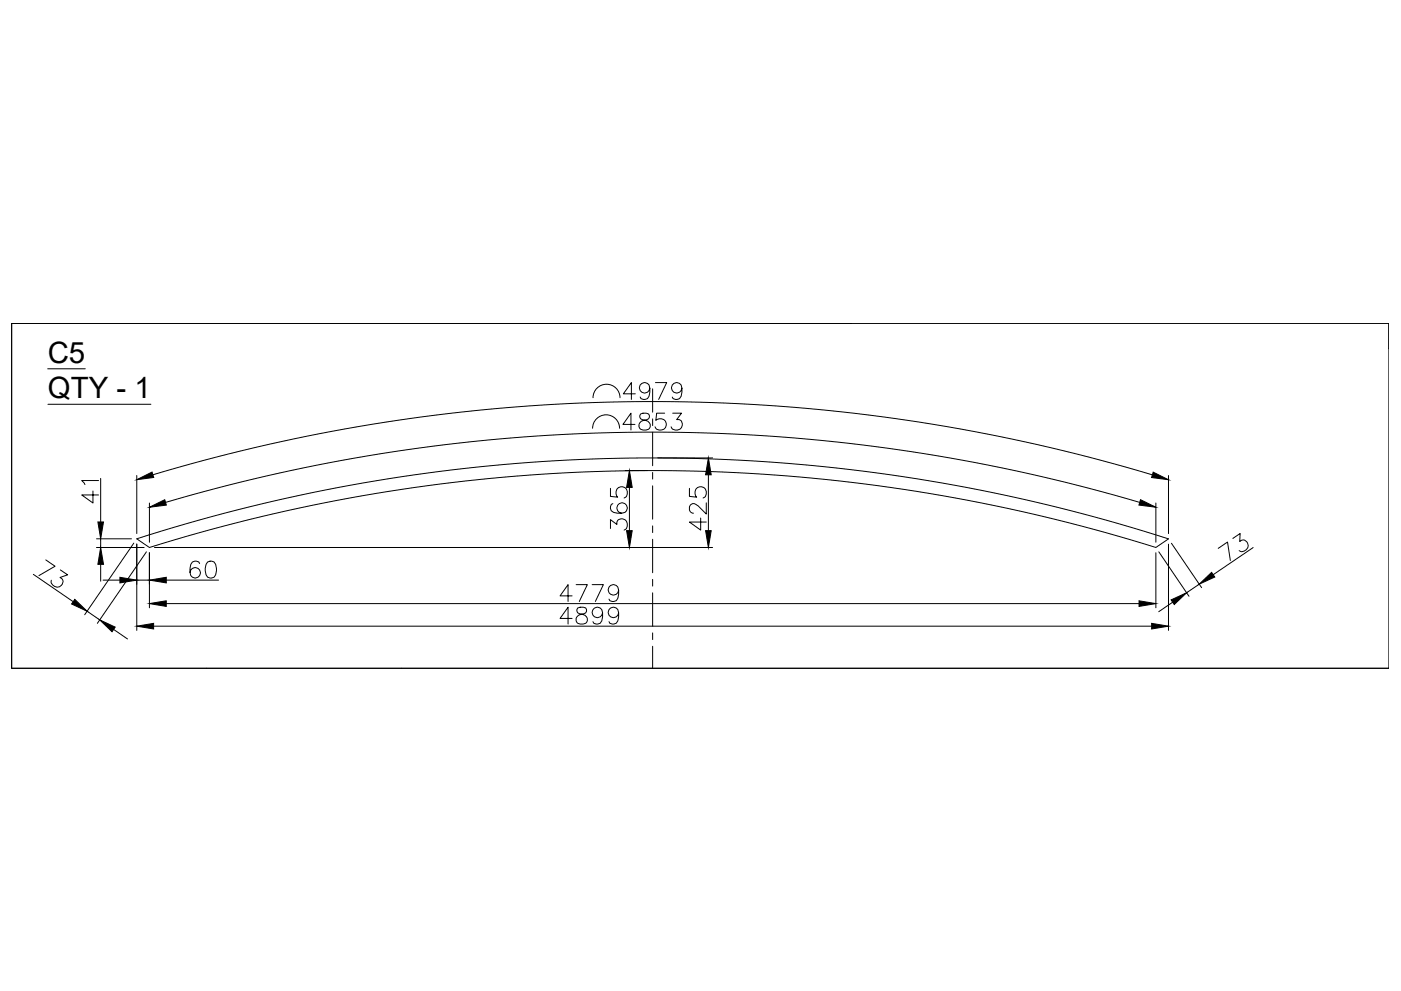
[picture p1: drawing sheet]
<svg xmlns="http://www.w3.org/2000/svg" width="594mm" height="420mm" viewBox="0 0 594 420" stroke-linecap="round" stroke-linejoin="round" font-family="sans-serif">
<defs><g id="words">
<g font-size="12.5">
<text x="20.2" y="153.7">C5</text>
<text x="20.3" y="168.8">QTY - 1</text>
</g>
<g font-size="7.5">
<text x="5.2" y="289.1">SP10</text>
<text x="56.8" y="290.1">QTY - 1 SP11</text>
</g>
</g></defs>
<!-- layer: 0 -->
<g fill="none" stroke="#000" stroke-width=".42">
<path d="M4.9 137.1v146.2h584M4.9 137.1h584v146.2h-584zM4.9 137.1h355.9M87.6 137.1h.1M170.3 137.1h.1M225 137.1h.1M360.8 137.1h.1M588.9 137.1v10.7M20.2 156.4h16M588.9 147.8h.1M20.3 171.4h43.7M251.5 168.6a5.7 5.7 0 0 1 5.7-5.7 5.7 5.7 0 0 1 5.7 5.7"/>
<path d="M269.3 179.9h-5.1l3.4-4.7v7.1M269.4 167h-5.1l3.4-4.8v7.2M271.6 175.5a1.45 1.45 0 0 0 .7 2.4 3.3 3.3 0 0 1 3.4 2 1.86 1.86 0 0 1-1.7 2.4h-1.3a2.05 2.05 0 0 1-1.8-2.2 2.05 2.05 0 0 1 2.1-1.9l1.4-.3a1.45 1.45 0 0 0 .6-2.4l-1-.3zM275.6 164.6a2.22 2.22 0 0 1-3.1 1.9 2.22 2.22 0 0 1-.9-3.5 2.22 2.22 0 0 1 3.6 .2 6.5 6.5 0 0 1-.7 5.8 2.11 2.11 0 0 1-3-.7M276.7 164.9v9.9M276.7 177.6v2.8M277.9 162.2h4.8l-3.4 7.2M281.8 175.2h-3.4l-.3 3a2.53 2.53 0 0 1 3.8 0 2.53 2.53 0 0 1-.5 3.8 2.53 2.53 0 0 1-3.6-1M285.2 175.2h3.8l-2.1 2.7a2.29 2.29 0 0 1 2.5 2.6 2.29 2.29 0 0 1-3.1 1.8l-1.1-.3-.6-1M289.2 164.6a2.22 2.22 0 0 1-3.1 1.9 2.22 2.22 0 0 1-.8-3.5 2.22 2.22 0 0 1 3.5 .2 6.4 6.4 0 0 1-.7 5.8 2.11 2.11 0 0 1-3-.7M251.3 181.6a5.7 5.7 0 0 1 5.7-5.7 5.7 5.7 0 0 1 5.7 5.7M265.1 199.5h9.4"/>
<path d="M276.7 183.3v14.2M278.9 194.2h23.3M39.4 208.2v5.1l-4.7-3.4h7.1M41.8 203.7h-7.1l1.3 1.7M42.7 202.8v18.5M58 201.6v24.6M63.4 213.3v16.6M64.8 201.3a738.4 738.4 0 0 1 423.9 0M258.9 207.1v3.3l3 .4a2.52 2.52 0 0 1 0-3.8 2.52 2.52 0 0 1 3.8 .5 2.52 2.52 0 0 1-1.1 3.6M259.9 213.5a2.08 2.08 0 0 0-.7 3.1 6.5 6.5 0 0 0 5.8 .7 2.21 2.21 0 0 0 .2-3.6 2.21 2.21 0 0 0-3.5 .8 2.21 2.21 0 0 0 1.9 3.1M266.9 206.7v18.3M276.7 200.3v2.8"/>
<path d="M276.7 206v14.1M292.4 207.1v3.3l3 .4a2.52 2.52 0 0 1 0-3.8 2.52 2.52 0 0 1 3.7 .5 2.52 2.52 0 0 1-1 3.6M297.1 219.6v5.1l-4.7-3.4h7.1M299.5 213.2v4.7l-3.4-3.4a2.16 2.16 0 0 0-3.4-.3l-.3 .7v1.3a1.77 1.77 0 0 0 1.7 1.4M300.4 201.3v23.7M483.3 213a730.7 730.7 0 0 0-413.1 0M490.1 213.3v16.6M495.5 201.6v24.6M19.4 237.4l3.9 2.7-6.8 3.9M40.9 232.1h20.2M40.9 228.4h14.9M42.7 228.4v3.7"/>
<path d="M42.7 239.3v7.1M56.7 230.3l-20.8 30.3M58 228.4a714.5 714.5 0 0 1 437.5 .1l-5.4 3.6a714.5 714.5 0 0 0-426.7 0zM58 230.7v36.6M62.1 234l-20.8 30.3M63.4 234.4v23.3M65.6 232.1h236.6M84.6 238.9a2.08 2.08 0 0 0-3-.6 6.5 6.5 0 0 0-.7 5.7 2.22 2.22 0 0 0 3.6 .3 2.22 2.22 0 0 0-.9-3.5 2.22 2.22 0 0 0-3 1.9M88 238.3a2.3 2.3 0 0 1 3.4 1 5.9 5.9 0 0 1-.6 5.4 2.3 2.3 0 0 1-3.4-1 5.8 5.8 0 0 1 .6-5.4zM258.9 224.1v-3.8l2.7 2.1a2.29 2.29 0 0 1 2.6-2.5 2.29 2.29 0 0 1 1.8 3.1l-.3 1.1-1.1 .6M276.7 223v2.8M276.7 228.6v14.2"/>
<path d="M490.1 234.3v23.4M491.4 234l12.8 18.8M495.5 230.7v36.6M496.7 230.3l12.8 18.9M516.6 232.5l3.9-2.7 1.2 7.8M522.8 228.3l3.1-2.1-.2 3.4a2.29 2.29 0 0 1 3.5 .8 2.29 2.29 0 0 1-1.6 3.2l-1 .3-1.2-.4M531.4 232.1l-17 11.6M14.1 243.5l16.9 11.6M25.6 241.6l3.1 2.1-3.3 1.1a2.29 2.29 0 0 1 .6 3.6 2.29 2.29 0 0 1-3.6-.3l-.7-.9 .1-1.2M36.9 259.1l5.4 3.7M43.7 246h7.1M58 246h5.4"/>
<path d="M70.5 255.9h412.5M70.5 246h22.2M242.6 252.6h-5.1l3.4-4.7v7.1M244.3 247.9h4.8l-3.5 7.1M245 257.8a1.45 1.45 0 0 0 .6 2.4 3.3 3.3 0 0 1 3.5 2 1.85 1.85 0 0 1-1.7 2.4h-1.4a2.05 2.05 0 0 1-1.8-2.2 2.05 2.05 0 0 1 2.1-1.9l1.4-.3a1.44 1.44 0 0 0 .7-2.4l-1-.4zM251.1 247.9h4.8l-3.4 7.1M255.5 259.8a2.22 2.22 0 0 1-3 1.9 2.22 2.22 0 0 1-.9-3.5 2.22 2.22 0 0 1 3.6 .3 6.4 6.4 0 0 1-.7 5.7 2.11 2.11 0 0 1-3.1-.6M262.3 250.3a2.22 2.22 0 0 1-3 1.8 2.22 2.22 0 0 1-.9-3.4 2.22 2.22 0 0 1 3.6 .2 6.4 6.4 0 0 1-.7 5.8 2.11 2.11 0 0 1-3.1-.7M262.3 259.8a2.22 2.22 0 0 1-3 1.9 2.22 2.22 0 0 1-.9-3.5 2.22 2.22 0 0 1 3.6 .3 6.4 6.4 0 0 1-.7 5.7 2.11 2.11 0 0 1-3.1-.6M276.7 245.6v2.9M276.7 251.3v14.2M497.3 255.3l-6 4"/>
<path d="M508.5 247.7l-5.3 3.6M48.2 266.9l5.9 4M65.1 265.5h423.2M242.6 262.2h-5.1l3.4-4.8v7.2M276.7 268.3v2.9M276.7 274v9.3"/>
</g>
<g fill="#000" stroke="#000" stroke-width=".42">
<path d="M58 203.4l6.5-3.2 .7 2.2zM63.4 215.1l6.5-3.2 .6 2.3zM266.9 199.5l1.2 7.2h-2.4zM300.4 194.2l1.2 7.1h-2.4zM483.6 211.9l6.5 3.2-7.2-1zM489 200.2l6.5 3.2-7.2-.9zM42.7 232.1l1.2 7.2h-2.4zM41.5 221.3h2.4l-1.2 7.1zM265.7 225h2.4l-1.2 7.1zM299.2 225h2.4l-1.2 7.1zM31.7 254.1l5.2 5-6.5-3zM50.8 244.8l7.2 1.2-7.2 1.1z"/>
<path d="M63.4 255.9l7.1-1.2v2.4zM63.4 246l7.1-1.2v2.3zM483 254.7l7.1 1.2-7.1 1.2zM496.6 254.3l6.6-3-5.3 5zM508.5 247.7l5.3-5 1.3 1.9zM42.3 262.8l6.5 3.1-1.3 1.9zM58 265.5l7.1-1.2v2.4zM488.3 264.3l7.2 1.2-7.2 1.2z"/>
</g>
<use href="#words"/>
</svg>
